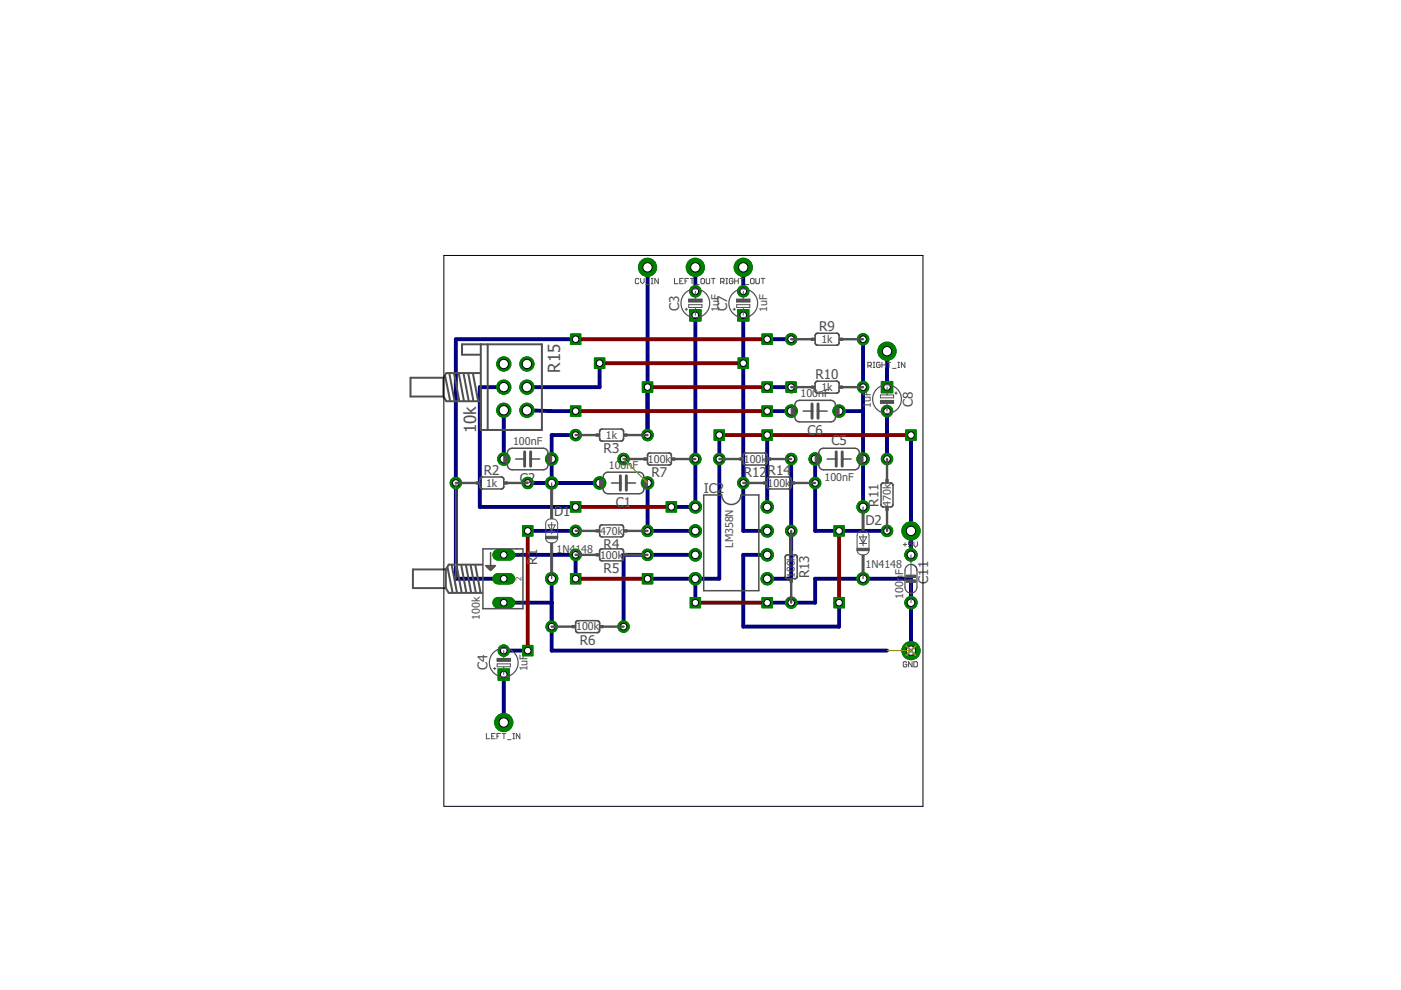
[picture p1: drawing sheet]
<svg xmlns="http://www.w3.org/2000/svg" width="297mm" height="210mm" viewBox="0 0 297 210" stroke-linecap="round" stroke-linejoin="round" font-family="sans-serif">
<defs><g id="words">
<g font-size="3.6" fill="#505050">
<text x="118.7" y="79.1" transform="rotate(-90 118.7 79.1)">R15</text>
<text x="101" y="91.8" transform="rotate(-90 101 91.8)">10k</text>
</g>
<g font-size="2.9" fill="#505050">
<text x="144" y="66" transform="rotate(-90 144 66)">C3</text>
<text x="154.2" y="66" transform="rotate(-90 154.2 66)">C7</text>
<text x="173.7" y="70.2">R9</text>
<text x="172.9" y="80.3">R10</text>
<text x="193.5" y="86.3" transform="rotate(-90 193.5 86.3)">C8</text>
<text x="171.2" y="92.2">C6</text>
<text x="176.3" y="94.3">C5</text>
<text x="102.6" y="100.6">R2</text>
<text x="128" y="96.1">R3</text>
<text x="138.1" y="101.1">R7</text>
<text x="157.7" y="101.1">R12</text>
<text x="162.8" y="100.6">R14</text>
<text x="110.2" y="102.4">C2</text>
<text x="130.5" y="107.5">C1</text>
<text x="149.2" y="104.4">IC2</text>
<text x="186.3" y="107.4" transform="rotate(-90 186.3 107.4)">R11</text>
<text x="117.5" y="109.5">D1</text>
<text x="183.5" y="111.3">D2</text>
<text x="113.9" y="119.7" transform="rotate(-90 113.9 119.7)">R1</text>
<text x="128" y="116.4">R4</text>
<text x="128" y="121.4">R5</text>
<text x="171.6" y="122.6" transform="rotate(-90 171.6 122.6)">R13</text>
<text x="196.8" y="123.8" transform="rotate(-90 196.8 123.8)">C11</text>
<text x="122.9" y="136.7">R6</text>
<text x="103.4" y="142.1" transform="rotate(-90 103.4 142.1)">C4</text>
</g>
<g font-size="2.3" fill="#505050">
<text x="152.5" y="66.2" transform="rotate(-90 152.5 66.2)">1uF</text>
<text x="162.6" y="66.2" transform="rotate(-90 162.6 66.2)">1uF</text>
<text x="174.2" y="72.8">1k</text>
<text x="174.2" y="82.9">1k</text>
<text x="169.7" y="84.1">100nF</text>
<text x="184.6" y="86.5" transform="rotate(-90 184.6 86.5)">1uF</text>
<text x="108.8" y="94.3">100nF</text>
<text x="128.5" y="93">1k</text>
<text x="129.1" y="99.4">100nF</text>
<text x="137.4" y="98.1">100k</text>
<text x="157.7" y="98.1">100k</text>
<text x="174.8" y="102">100nF</text>
<text x="103.1" y="103.2">1k</text>
<text x="162.8" y="103.2">100k</text>
<text x="188.9" y="107.4" transform="rotate(-90 188.9 107.4)">470k</text>
<text x="127.2" y="113.4">470k</text>
<text x="118" y="117.2">1N4148</text>
<text x="127.2" y="118.4">100k</text>
<text x="155.4" y="116.2" transform="rotate(-90 155.4 116.2)">LM358N</text>
<text x="168.6" y="122.6" transform="rotate(-90 168.6 122.6)">100k</text>
<text x="183.5" y="120.5">1N4148</text>
<text x="191.5" y="122" transform="rotate(-90 191.5 122)">F</text>
<text x="101.7" y="131.4" transform="rotate(-90 101.7 131.4)">100k</text>
<text x="191.5" y="127" transform="rotate(-90 191.5 127)">100n</text>
<text x="122.1" y="133.7">100k</text>
<text x="111.9" y="142.4" transform="rotate(-90 111.9 142.4)">1uF</text>
</g>
<g font-size="1.7" fill="#505050">
<text x="110.6" y="118.1" transform="rotate(-90 110.6 118.1)">3</text>
<text x="110.6" y="123.2" transform="rotate(-90 110.6 123.2)">2</text>
<text x="110.6" y="128.3" transform="rotate(-90 110.6 128.3)">1</text>
</g>
</g></defs>
<g fill="none" stroke="#000080" stroke-width=".83">
<path d="M137.3 56.7v35.5M147.4 56.7v5.1M157.6 56.7v5.1M122 71.9h-25.4v50.8h10.2M127.1 77v5.1h-15.4M147.4 66.8v40.7h-5.1M157.6 66.8v45.8h5.1M162.7 71.9h5M183 71.9v35.6M188.1 74.5v7.6M106.8 82.1h-5.1v25.4h20.3M106.8 87v10.3"/>
<path d="M111.7 87l10.3 .2M122 92.2h-5v10.2M152.5 92.2v30.5h-15.2M162.7 92.2v15.3M162.7 82.1h5M162.7 87.2h5M167.7 97.3v25.4h-5M172.8 97.3v15.3h15.3M177.9 87.2h5.1M188.1 87.2v10.1M193.1 92.2v25.4M106.8 117.6h15.2v5.1"/>
<path d="M111.9 102.4h15.2M111.9 112.6h10.1M137.3 102.4v10.2h10.1M147.4 117.6h-15.2v15.3M162.7 117.6h-5.1v15.3h20.3v-5.1M106.8 127.8h10.2M106.8 137.9h5.1M117 122.7v15.2h71.1M147.4 122.7v5.1M162.7 127.8h10.1v-5.1h20.3v15.2M106.8 143v10.2"/>
</g>
<circle cx="106.8" cy="153.2" r="1.93" fill="#008000" stroke="#008000" stroke-width=".21"/>
<circle cx="106.8" cy="153.2" r=".99" fill="#fff" stroke="#000" stroke-width=".21"/>
<circle cx="147.4" cy="56.7" r="1.93" fill="#008000" stroke="#008000" stroke-width=".21"/>
<circle cx="147.4" cy="56.7" r=".99" fill="#fff" stroke="#000" stroke-width=".21"/>
<circle cx="137.3" cy="102.4" r="1.31" fill="#008000" stroke="#008000" stroke-width=".21"/>
<circle cx="137.3" cy="102.4" r=".8" fill="#fff" stroke="#000" stroke-width=".21"/>
<circle cx="127.1" cy="102.4" r="1.31" fill="#008000" stroke="#008000" stroke-width=".21"/>
<circle cx="127.1" cy="102.4" r=".8" fill="#fff" stroke="#000" stroke-width=".21"/>
<circle cx="117" cy="97.3" r="1.31" fill="#008000" stroke="#008000" stroke-width=".21"/>
<circle cx="117" cy="97.3" r=".8" fill="#fff" stroke="#000" stroke-width=".21"/>
<circle cx="106.8" cy="97.3" r="1.31" fill="#008000" stroke="#008000" stroke-width=".21"/>
<circle cx="106.8" cy="97.3" r=".8" fill="#fff" stroke="#000" stroke-width=".21"/>
<circle cx="137.3" cy="56.7" r="1.93" fill="#008000" stroke="#008000" stroke-width=".21"/>
<circle cx="137.3" cy="56.7" r=".99" fill="#fff" stroke="#000" stroke-width=".21"/>
<circle cx="117" cy="122.7" r="1.31" fill="#008000" stroke="#008000" stroke-width=".21"/>
<circle cx="117" cy="122.7" r=".8" fill="#fff" stroke="#000" stroke-width=".21"/>
<circle cx="117" cy="102.4" r="1.31" fill="#008000" stroke="#008000" stroke-width=".21"/>
<circle cx="117" cy="102.4" r=".8" fill="#fff" stroke="#000" stroke-width=".21"/>
<circle cx="122" cy="112.6" r="1.21" fill="#008000" stroke="#008000" stroke-width=".21"/>
<circle cx="122" cy="112.6" r=".7" fill="#fff" stroke="#000" stroke-width=".21"/>
<circle cx="137.3" cy="112.6" r="1.21" fill="#008000" stroke="#008000" stroke-width=".21"/>
<circle cx="137.3" cy="112.6" r=".7" fill="#fff" stroke="#000" stroke-width=".21"/>
<circle cx="122" cy="117.6" r="1.21" fill="#008000" stroke="#008000" stroke-width=".21"/>
<circle cx="122" cy="117.6" r=".7" fill="#fff" stroke="#000" stroke-width=".21"/>
<circle cx="137.3" cy="117.6" r="1.21" fill="#008000" stroke="#008000" stroke-width=".21"/>
<circle cx="137.3" cy="117.6" r=".7" fill="#fff" stroke="#000" stroke-width=".21"/>
<circle cx="117" cy="132.9" r="1.21" fill="#008000" stroke="#008000" stroke-width=".21"/>
<circle cx="117" cy="132.9" r=".7" fill="#fff" stroke="#000" stroke-width=".21"/>
<circle cx="132.2" cy="132.9" r="1.21" fill="#008000" stroke="#008000" stroke-width=".21"/>
<circle cx="132.2" cy="132.9" r=".7" fill="#fff" stroke="#000" stroke-width=".21"/>
<circle cx="132.2" cy="97.3" r="1.21" fill="#008000" stroke="#008000" stroke-width=".21"/>
<circle cx="132.2" cy="97.3" r=".7" fill="#fff" stroke="#000" stroke-width=".21"/>
<circle cx="147.4" cy="97.3" r="1.21" fill="#008000" stroke="#008000" stroke-width=".21"/>
<circle cx="147.4" cy="97.3" r=".7" fill="#fff" stroke="#000" stroke-width=".21"/>
<circle cx="111.9" cy="102.4" r="1.21" fill="#008000" stroke="#008000" stroke-width=".21"/>
<circle cx="111.9" cy="102.4" r=".7" fill="#fff" stroke="#000" stroke-width=".21"/>
<circle cx="96.6" cy="102.4" r="1.21" fill="#008000" stroke="#008000" stroke-width=".21"/>
<circle cx="96.6" cy="102.4" r=".7" fill="#fff" stroke="#000" stroke-width=".21"/>
<circle cx="122" cy="92.2" r="1.21" fill="#008000" stroke="#008000" stroke-width=".21"/>
<circle cx="122" cy="92.2" r=".7" fill="#fff" stroke="#000" stroke-width=".21"/>
<circle cx="137.3" cy="92.2" r="1.21" fill="#008000" stroke="#008000" stroke-width=".21"/>
<circle cx="137.3" cy="92.2" r=".7" fill="#fff" stroke="#000" stroke-width=".21"/>
<path d="M105.6 127.8h2.4" fill="none" stroke="#008000" stroke-width="2.4"/>
<circle cx="106.8" cy="127.8" r=".7" fill="#fff" stroke="#000" stroke-width=".21"/>
<path d="M105.6 117.6h2.4" fill="none" stroke="#008000" stroke-width="2.4"/>
<circle cx="106.8" cy="117.6" r=".7" fill="#fff" stroke="#000" stroke-width=".21"/>
<path d="M105.6 122.7h2.4" fill="none" stroke="#008000" stroke-width="2.4"/>
<circle cx="106.8" cy="122.7" r=".7" fill="#fff" stroke="#000" stroke-width=".21"/>
<circle cx="147.4" cy="61.8" r="1.21" fill="#008000" stroke="#008000" stroke-width=".21"/>
<circle cx="147.4" cy="61.8" r=".7" fill="#fff" stroke="#000" stroke-width=".21"/>
<path d="M146.2 65.6h2.4v2.5h-2.4z" fill="#008000" stroke="#008000" stroke-width=".21"/>
<circle cx="147.4" cy="66.8" r=".7" fill="#fff" stroke="#000" stroke-width=".21"/>
<circle cx="106.8" cy="137.9" r="1.21" fill="#008000" stroke="#008000" stroke-width=".21"/>
<circle cx="106.8" cy="137.9" r=".7" fill="#fff" stroke="#000" stroke-width=".21"/>
<path d="M105.6 141.8h2.4v2.4h-2.4z" fill="#008000" stroke="#008000" stroke-width=".21"/>
<circle cx="106.8" cy="143" r=".7" fill="#fff" stroke="#000" stroke-width=".21"/>
<circle cx="188.1" cy="97.3" r="1.21" fill="#008000" stroke="#008000" stroke-width=".21"/>
<circle cx="188.1" cy="97.3" r=".7" fill="#fff" stroke="#000" stroke-width=".21"/>
<circle cx="188.1" cy="112.6" r="1.21" fill="#008000" stroke="#008000" stroke-width=".21"/>
<circle cx="188.1" cy="112.6" r=".7" fill="#fff" stroke="#000" stroke-width=".21"/>
<circle cx="152.5" cy="97.3" r="1.21" fill="#008000" stroke="#008000" stroke-width=".21"/>
<circle cx="152.5" cy="97.3" r=".7" fill="#fff" stroke="#000" stroke-width=".21"/>
<circle cx="167.7" cy="97.3" r="1.21" fill="#008000" stroke="#008000" stroke-width=".21"/>
<circle cx="167.7" cy="97.3" r=".7" fill="#fff" stroke="#000" stroke-width=".21"/>
<circle cx="167.7" cy="127.8" r="1.21" fill="#008000" stroke="#008000" stroke-width=".21"/>
<circle cx="167.7" cy="127.8" r=".7" fill="#fff" stroke="#000" stroke-width=".21"/>
<circle cx="167.7" cy="112.6" r="1.21" fill="#008000" stroke="#008000" stroke-width=".21"/>
<circle cx="167.7" cy="112.6" r=".7" fill="#fff" stroke="#000" stroke-width=".21"/>
<circle cx="172.8" cy="102.4" r="1.21" fill="#008000" stroke="#008000" stroke-width=".21"/>
<circle cx="172.8" cy="102.4" r=".7" fill="#fff" stroke="#000" stroke-width=".21"/>
<circle cx="157.6" cy="102.4" r="1.21" fill="#008000" stroke="#008000" stroke-width=".21"/>
<circle cx="157.6" cy="102.4" r=".7" fill="#fff" stroke="#000" stroke-width=".21"/>
<circle cx="172.8" cy="97.3" r="1.31" fill="#008000" stroke="#008000" stroke-width=".21"/>
<circle cx="172.8" cy="97.3" r=".8" fill="#fff" stroke="#000" stroke-width=".21"/>
<circle cx="183" cy="97.3" r="1.31" fill="#008000" stroke="#008000" stroke-width=".21"/>
<circle cx="183" cy="97.3" r=".8" fill="#fff" stroke="#000" stroke-width=".21"/>
<circle cx="177.9" cy="87.2" r="1.31" fill="#008000" stroke="#008000" stroke-width=".21"/>
<circle cx="177.9" cy="87.2" r=".8" fill="#fff" stroke="#000" stroke-width=".21"/>
<circle cx="167.7" cy="87.2" r="1.31" fill="#008000" stroke="#008000" stroke-width=".21"/>
<circle cx="167.7" cy="87.2" r=".8" fill="#fff" stroke="#000" stroke-width=".21"/>
<circle cx="183" cy="122.7" r="1.31" fill="#008000" stroke="#008000" stroke-width=".21"/>
<circle cx="183" cy="122.7" r=".8" fill="#fff" stroke="#000" stroke-width=".21"/>
<circle cx="183" cy="107.5" r="1.31" fill="#008000" stroke="#008000" stroke-width=".21"/>
<circle cx="183" cy="107.5" r=".8" fill="#fff" stroke="#000" stroke-width=".21"/>
<circle cx="183" cy="71.9" r="1.21" fill="#008000" stroke="#008000" stroke-width=".21"/>
<circle cx="183" cy="71.9" r=".7" fill="#fff" stroke="#000" stroke-width=".21"/>
<circle cx="167.7" cy="71.9" r="1.21" fill="#008000" stroke="#008000" stroke-width=".21"/>
<circle cx="167.7" cy="71.9" r=".7" fill="#fff" stroke="#000" stroke-width=".21"/>
<circle cx="183" cy="82.1" r="1.21" fill="#008000" stroke="#008000" stroke-width=".21"/>
<circle cx="183" cy="82.1" r=".7" fill="#fff" stroke="#000" stroke-width=".21"/>
<circle cx="167.7" cy="82.1" r="1.21" fill="#008000" stroke="#008000" stroke-width=".21"/>
<circle cx="167.7" cy="82.1" r=".7" fill="#fff" stroke="#000" stroke-width=".21"/>
<circle cx="188.1" cy="74.5" r="1.93" fill="#008000" stroke="#008000" stroke-width=".21"/>
<circle cx="188.1" cy="74.5" r=".99" fill="#fff" stroke="#000" stroke-width=".21"/>
<circle cx="157.6" cy="56.7" r="1.93" fill="#008000" stroke="#008000" stroke-width=".21"/>
<circle cx="157.6" cy="56.7" r=".99" fill="#fff" stroke="#000" stroke-width=".21"/>
<circle cx="157.6" cy="61.8" r="1.21" fill="#008000" stroke="#008000" stroke-width=".21"/>
<circle cx="157.6" cy="61.8" r=".7" fill="#fff" stroke="#000" stroke-width=".21"/>
<path d="M156.4 65.6h2.4v2.5h-2.4z" fill="#008000" stroke="#008000" stroke-width=".21"/>
<circle cx="157.6" cy="66.8" r=".7" fill="#fff" stroke="#000" stroke-width=".21"/>
<circle cx="188.1" cy="87.2" r="1.21" fill="#008000" stroke="#008000" stroke-width=".21"/>
<circle cx="188.1" cy="87.2" r=".7" fill="#fff" stroke="#000" stroke-width=".21"/>
<path d="M186.9 80.9h2.4v2.4h-2.4z" fill="#008000" stroke="#008000" stroke-width=".21"/>
<circle cx="188.1" cy="82.1" r=".7" fill="#fff" stroke="#000" stroke-width=".21"/>
<circle cx="106.8" cy="77.2" r="1.5" fill="#008000" stroke="#008000" stroke-width=".21"/>
<circle cx="106.8" cy="77.2" r=".99" fill="#fff" stroke="#000" stroke-width=".21"/>
<circle cx="106.8" cy="82.1" r="1.5" fill="#008000" stroke="#008000" stroke-width=".21"/>
<circle cx="106.8" cy="82.1" r=".99" fill="#fff" stroke="#000" stroke-width=".21"/>
<circle cx="106.8" cy="87" r="1.5" fill="#008000" stroke="#008000" stroke-width=".21"/>
<circle cx="106.8" cy="87" r=".99" fill="#fff" stroke="#000" stroke-width=".21"/>
<circle cx="111.7" cy="77.2" r="1.5" fill="#008000" stroke="#008000" stroke-width=".21"/>
<circle cx="111.7" cy="77.2" r=".99" fill="#fff" stroke="#000" stroke-width=".21"/>
<circle cx="111.7" cy="82.1" r="1.5" fill="#008000" stroke="#008000" stroke-width=".21"/>
<circle cx="111.7" cy="82.1" r=".99" fill="#fff" stroke="#000" stroke-width=".21"/>
<circle cx="111.7" cy="87" r="1.5" fill="#008000" stroke="#008000" stroke-width=".21"/>
<circle cx="111.7" cy="87" r=".99" fill="#fff" stroke="#000" stroke-width=".21"/>
<circle cx="193.1" cy="137.9" r="1.93" fill="#008000" stroke="#008000" stroke-width=".21"/>
<circle cx="193.1" cy="137.9" r=".99" fill="#fff" stroke="#000" stroke-width=".21"/>
<circle cx="193.1" cy="112.6" r="1.93" fill="#008000" stroke="#008000" stroke-width=".21"/>
<circle cx="193.1" cy="112.6" r=".99" fill="#fff" stroke="#000" stroke-width=".21"/>
<circle cx="193.1" cy="127.8" r="1.31" fill="#008000" stroke="#008000" stroke-width=".21"/>
<circle cx="193.1" cy="127.8" r=".8" fill="#fff" stroke="#000" stroke-width=".21"/>
<circle cx="193.1" cy="117.6" r="1.31" fill="#008000" stroke="#008000" stroke-width=".21"/>
<circle cx="193.1" cy="117.6" r=".8" fill="#fff" stroke="#000" stroke-width=".21"/>
<circle cx="147.4" cy="107.5" r="1.31" fill="#008000" stroke="#008000" stroke-width=".21"/>
<circle cx="147.4" cy="107.5" r=".8" fill="#fff" stroke="#000" stroke-width=".21"/>
<circle cx="147.4" cy="112.6" r="1.31" fill="#008000" stroke="#008000" stroke-width=".21"/>
<circle cx="147.4" cy="112.6" r=".8" fill="#fff" stroke="#000" stroke-width=".21"/>
<circle cx="162.7" cy="112.6" r="1.31" fill="#008000" stroke="#008000" stroke-width=".21"/>
<circle cx="162.7" cy="112.6" r=".8" fill="#fff" stroke="#000" stroke-width=".21"/>
<circle cx="162.7" cy="107.5" r="1.31" fill="#008000" stroke="#008000" stroke-width=".21"/>
<circle cx="162.7" cy="107.5" r=".8" fill="#fff" stroke="#000" stroke-width=".21"/>
<circle cx="147.4" cy="117.6" r="1.31" fill="#008000" stroke="#008000" stroke-width=".21"/>
<circle cx="147.4" cy="117.6" r=".8" fill="#fff" stroke="#000" stroke-width=".21"/>
<circle cx="147.4" cy="122.7" r="1.31" fill="#008000" stroke="#008000" stroke-width=".21"/>
<circle cx="147.4" cy="122.7" r=".8" fill="#fff" stroke="#000" stroke-width=".21"/>
<circle cx="162.7" cy="117.6" r="1.31" fill="#008000" stroke="#008000" stroke-width=".21"/>
<circle cx="162.7" cy="117.6" r=".8" fill="#fff" stroke="#000" stroke-width=".21"/>
<circle cx="162.7" cy="122.7" r="1.31" fill="#008000" stroke="#008000" stroke-width=".21"/>
<circle cx="162.7" cy="122.7" r=".8" fill="#fff" stroke="#000" stroke-width=".21"/>
<path d="M161.6 126.7h2.2v2.2h-2.2z" fill="#008000" stroke="#008000" stroke-width=".21"/>
<circle cx="162.7" cy="127.8" r=".7" fill="#fff" stroke="#000" stroke-width=".21"/>
<path d="M146.3 126.7h2.2v2.2h-2.2z" fill="#008000" stroke="#008000" stroke-width=".21"/>
<circle cx="147.4" cy="127.8" r=".7" fill="#fff" stroke="#000" stroke-width=".21"/>
<path d="M136.2 121.6h2.2v2.2h-2.2z" fill="#008000" stroke="#008000" stroke-width=".21"/>
<circle cx="137.3" cy="122.7" r=".7" fill="#fff" stroke="#000" stroke-width=".21"/>
<path d="M120.9 121.6h2.2v2.2h-2.2z" fill="#008000" stroke="#008000" stroke-width=".21"/>
<circle cx="122" cy="122.7" r=".7" fill="#fff" stroke="#000" stroke-width=".21"/>
<path d="M192 91.1h2.2v2.2h-2.2z" fill="#008000" stroke="#008000" stroke-width=".21"/>
<circle cx="193.1" cy="92.2" r=".7" fill="#fff" stroke="#000" stroke-width=".21"/>
<path d="M151.4 91.1h2.2v2.2h-2.2z" fill="#008000" stroke="#008000" stroke-width=".21"/>
<circle cx="152.5" cy="92.2" r=".7" fill="#fff" stroke="#000" stroke-width=".21"/>
<path d="M161.6 91.1h2.2v2.2h-2.2z" fill="#008000" stroke="#008000" stroke-width=".21"/>
<circle cx="162.7" cy="92.2" r=".7" fill="#fff" stroke="#000" stroke-width=".21"/>
<path d="M120.9 106.4h2.2v2.2h-2.2z" fill="#008000" stroke="#008000" stroke-width=".21"/>
<circle cx="122" cy="107.5" r=".7" fill="#fff" stroke="#000" stroke-width=".21"/>
<path d="M141.2 106.4h2.2v2.2h-2.2z" fill="#008000" stroke="#008000" stroke-width=".21"/>
<circle cx="142.3" cy="107.5" r=".7" fill="#fff" stroke="#000" stroke-width=".21"/>
<path d="M161.6 70.8h2.2v2.2h-2.2z" fill="#008000" stroke="#008000" stroke-width=".21"/>
<circle cx="162.7" cy="71.9" r=".7" fill="#fff" stroke="#000" stroke-width=".21"/>
<path d="M120.9 70.8h2.2v2.2h-2.2z" fill="#008000" stroke="#008000" stroke-width=".21"/>
<circle cx="122" cy="71.9" r=".7" fill="#fff" stroke="#000" stroke-width=".21"/>
<path d="M136.2 81h2.2v2.2h-2.2z" fill="#008000" stroke="#008000" stroke-width=".21"/>
<circle cx="137.3" cy="82.1" r=".7" fill="#fff" stroke="#000" stroke-width=".21"/>
<path d="M166.6 81h2.2v2.2h-2.2z" fill="#008000" stroke="#008000" stroke-width=".21"/>
<circle cx="167.7" cy="82.1" r=".7" fill="#fff" stroke="#000" stroke-width=".21"/>
<path d="M161.6 81h2.2v2.2h-2.2z" fill="#008000" stroke="#008000" stroke-width=".21"/>
<circle cx="162.7" cy="82.1" r=".7" fill="#fff" stroke="#000" stroke-width=".21"/>
<path d="M110.8 136.8h2.2v2.2h-2.2z" fill="#008000" stroke="#008000" stroke-width=".21"/>
<circle cx="111.9" cy="137.9" r=".7" fill="#fff" stroke="#000" stroke-width=".21"/>
<path d="M110.8 111.5h2.2v2.2h-2.2z" fill="#008000" stroke="#008000" stroke-width=".21"/>
<circle cx="111.9" cy="112.6" r=".7" fill="#fff" stroke="#000" stroke-width=".21"/>
<path d="M156.5 75.9h2.2v2.2h-2.2z" fill="#008000" stroke="#008000" stroke-width=".21"/>
<circle cx="157.6" cy="77" r=".7" fill="#fff" stroke="#000" stroke-width=".21"/>
<path d="M126 75.9h2.2v2.2h-2.2z" fill="#008000" stroke="#008000" stroke-width=".21"/>
<circle cx="127.1" cy="77" r=".7" fill="#fff" stroke="#000" stroke-width=".21"/>
<path d="M176.8 111.5h2.2v2.2h-2.2z" fill="#008000" stroke="#008000" stroke-width=".21"/>
<circle cx="177.9" cy="112.6" r=".7" fill="#fff" stroke="#000" stroke-width=".21"/>
<path d="M176.8 126.7h2.2v2.2h-2.2z" fill="#008000" stroke="#008000" stroke-width=".21"/>
<circle cx="177.9" cy="127.8" r=".7" fill="#fff" stroke="#000" stroke-width=".21"/>
<path d="M161.6 86.1h2.2v2.2h-2.2z" fill="#008000" stroke="#008000" stroke-width=".21"/>
<circle cx="162.7" cy="87.2" r=".7" fill="#fff" stroke="#000" stroke-width=".21"/>
<path d="M120.9 86.1h2.2v2.2h-2.2z" fill="#008000" stroke="#008000" stroke-width=".21"/>
<circle cx="122" cy="87.2" r=".7" fill="#fff" stroke="#000" stroke-width=".21"/>
<path d="M122 71.9h40.7M127.1 77h30.5M122 87.2h40.7M137.3 82.1h25.4M152.5 92.2h40.6M111.9 112.6v25.3M122 107.5h20.3M177.9 112.6v15.2M122 122.7h15.3M147.4 127.8h15.3" fill="none" stroke="#800000" stroke-width=".83"/>
<circle cx="106.8" cy="153.2" r="1.93" fill="#008000" stroke="#008000" stroke-width=".21"/>
<circle cx="106.8" cy="153.2" r=".99" fill="#fff" stroke="#000" stroke-width=".21"/>
<circle cx="147.4" cy="56.7" r="1.93" fill="#008000" stroke="#008000" stroke-width=".21"/>
<circle cx="147.4" cy="56.7" r=".99" fill="#fff" stroke="#000" stroke-width=".21"/>
<circle cx="137.3" cy="102.4" r="1.31" fill="#008000" stroke="#008000" stroke-width=".21"/>
<circle cx="137.3" cy="102.4" r=".8" fill="#fff" stroke="#000" stroke-width=".21"/>
<circle cx="127.1" cy="102.4" r="1.31" fill="#008000" stroke="#008000" stroke-width=".21"/>
<circle cx="127.1" cy="102.4" r=".8" fill="#fff" stroke="#000" stroke-width=".21"/>
<circle cx="117" cy="97.3" r="1.31" fill="#008000" stroke="#008000" stroke-width=".21"/>
<circle cx="117" cy="97.3" r=".8" fill="#fff" stroke="#000" stroke-width=".21"/>
<circle cx="106.8" cy="97.3" r="1.31" fill="#008000" stroke="#008000" stroke-width=".21"/>
<circle cx="106.8" cy="97.3" r=".8" fill="#fff" stroke="#000" stroke-width=".21"/>
<circle cx="137.3" cy="56.7" r="1.93" fill="#008000" stroke="#008000" stroke-width=".21"/>
<circle cx="137.3" cy="56.7" r=".99" fill="#fff" stroke="#000" stroke-width=".21"/>
<circle cx="117" cy="122.7" r="1.31" fill="#008000" stroke="#008000" stroke-width=".21"/>
<circle cx="117" cy="122.7" r=".8" fill="#fff" stroke="#000" stroke-width=".21"/>
<circle cx="117" cy="102.4" r="1.31" fill="#008000" stroke="#008000" stroke-width=".21"/>
<circle cx="117" cy="102.4" r=".8" fill="#fff" stroke="#000" stroke-width=".21"/>
<circle cx="122" cy="112.6" r="1.21" fill="#008000" stroke="#008000" stroke-width=".21"/>
<circle cx="122" cy="112.6" r=".7" fill="#fff" stroke="#000" stroke-width=".21"/>
<circle cx="137.3" cy="112.6" r="1.21" fill="#008000" stroke="#008000" stroke-width=".21"/>
<circle cx="137.3" cy="112.6" r=".7" fill="#fff" stroke="#000" stroke-width=".21"/>
<circle cx="122" cy="117.6" r="1.21" fill="#008000" stroke="#008000" stroke-width=".21"/>
<circle cx="122" cy="117.6" r=".7" fill="#fff" stroke="#000" stroke-width=".21"/>
<circle cx="137.3" cy="117.6" r="1.21" fill="#008000" stroke="#008000" stroke-width=".21"/>
<circle cx="137.3" cy="117.6" r=".7" fill="#fff" stroke="#000" stroke-width=".21"/>
<circle cx="117" cy="132.9" r="1.21" fill="#008000" stroke="#008000" stroke-width=".21"/>
<circle cx="117" cy="132.9" r=".7" fill="#fff" stroke="#000" stroke-width=".21"/>
<circle cx="132.2" cy="132.9" r="1.21" fill="#008000" stroke="#008000" stroke-width=".21"/>
<circle cx="132.2" cy="132.9" r=".7" fill="#fff" stroke="#000" stroke-width=".21"/>
<circle cx="132.2" cy="97.3" r="1.21" fill="#008000" stroke="#008000" stroke-width=".21"/>
<circle cx="132.2" cy="97.3" r=".7" fill="#fff" stroke="#000" stroke-width=".21"/>
<circle cx="147.4" cy="97.3" r="1.21" fill="#008000" stroke="#008000" stroke-width=".21"/>
<circle cx="147.4" cy="97.3" r=".7" fill="#fff" stroke="#000" stroke-width=".21"/>
<circle cx="111.9" cy="102.4" r="1.21" fill="#008000" stroke="#008000" stroke-width=".21"/>
<circle cx="111.9" cy="102.4" r=".7" fill="#fff" stroke="#000" stroke-width=".21"/>
<circle cx="96.6" cy="102.4" r="1.21" fill="#008000" stroke="#008000" stroke-width=".21"/>
<circle cx="96.6" cy="102.4" r=".7" fill="#fff" stroke="#000" stroke-width=".21"/>
<circle cx="122" cy="92.2" r="1.21" fill="#008000" stroke="#008000" stroke-width=".21"/>
<circle cx="122" cy="92.2" r=".7" fill="#fff" stroke="#000" stroke-width=".21"/>
<circle cx="137.3" cy="92.2" r="1.21" fill="#008000" stroke="#008000" stroke-width=".21"/>
<circle cx="137.3" cy="92.2" r=".7" fill="#fff" stroke="#000" stroke-width=".21"/>
<path d="M105.6 127.8h2.4" fill="none" stroke="#008000" stroke-width="2.4"/>
<circle cx="106.8" cy="127.8" r=".7" fill="#fff" stroke="#000" stroke-width=".21"/>
<path d="M105.6 117.6h2.4" fill="none" stroke="#008000" stroke-width="2.4"/>
<circle cx="106.8" cy="117.6" r=".7" fill="#fff" stroke="#000" stroke-width=".21"/>
<path d="M105.6 122.7h2.4" fill="none" stroke="#008000" stroke-width="2.4"/>
<circle cx="106.8" cy="122.7" r=".7" fill="#fff" stroke="#000" stroke-width=".21"/>
<circle cx="147.4" cy="61.8" r="1.21" fill="#008000" stroke="#008000" stroke-width=".21"/>
<circle cx="147.4" cy="61.8" r=".7" fill="#fff" stroke="#000" stroke-width=".21"/>
<path d="M146.2 65.6h2.4v2.5h-2.4z" fill="#008000" stroke="#008000" stroke-width=".21"/>
<circle cx="147.4" cy="66.8" r=".7" fill="#fff" stroke="#000" stroke-width=".21"/>
<circle cx="106.8" cy="137.9" r="1.21" fill="#008000" stroke="#008000" stroke-width=".21"/>
<circle cx="106.8" cy="137.9" r=".7" fill="#fff" stroke="#000" stroke-width=".21"/>
<path d="M105.6 141.8h2.4v2.4h-2.4z" fill="#008000" stroke="#008000" stroke-width=".21"/>
<circle cx="106.8" cy="143" r=".7" fill="#fff" stroke="#000" stroke-width=".21"/>
<circle cx="188.1" cy="97.3" r="1.21" fill="#008000" stroke="#008000" stroke-width=".21"/>
<circle cx="188.1" cy="97.3" r=".7" fill="#fff" stroke="#000" stroke-width=".21"/>
<circle cx="188.1" cy="112.6" r="1.21" fill="#008000" stroke="#008000" stroke-width=".21"/>
<circle cx="188.1" cy="112.6" r=".7" fill="#fff" stroke="#000" stroke-width=".21"/>
<circle cx="152.5" cy="97.3" r="1.21" fill="#008000" stroke="#008000" stroke-width=".21"/>
<circle cx="152.5" cy="97.3" r=".7" fill="#fff" stroke="#000" stroke-width=".21"/>
<circle cx="167.7" cy="97.3" r="1.21" fill="#008000" stroke="#008000" stroke-width=".21"/>
<circle cx="167.7" cy="97.3" r=".7" fill="#fff" stroke="#000" stroke-width=".21"/>
<circle cx="167.7" cy="127.8" r="1.21" fill="#008000" stroke="#008000" stroke-width=".21"/>
<circle cx="167.7" cy="127.8" r=".7" fill="#fff" stroke="#000" stroke-width=".21"/>
<circle cx="167.7" cy="112.6" r="1.21" fill="#008000" stroke="#008000" stroke-width=".21"/>
<circle cx="167.7" cy="112.6" r=".7" fill="#fff" stroke="#000" stroke-width=".21"/>
<circle cx="172.8" cy="102.4" r="1.21" fill="#008000" stroke="#008000" stroke-width=".21"/>
<circle cx="172.8" cy="102.4" r=".7" fill="#fff" stroke="#000" stroke-width=".21"/>
<circle cx="157.6" cy="102.4" r="1.21" fill="#008000" stroke="#008000" stroke-width=".21"/>
<circle cx="157.6" cy="102.4" r=".7" fill="#fff" stroke="#000" stroke-width=".21"/>
<circle cx="172.8" cy="97.3" r="1.31" fill="#008000" stroke="#008000" stroke-width=".21"/>
<circle cx="172.8" cy="97.3" r=".8" fill="#fff" stroke="#000" stroke-width=".21"/>
<circle cx="183" cy="97.3" r="1.31" fill="#008000" stroke="#008000" stroke-width=".21"/>
<circle cx="183" cy="97.3" r=".8" fill="#fff" stroke="#000" stroke-width=".21"/>
<circle cx="177.9" cy="87.2" r="1.31" fill="#008000" stroke="#008000" stroke-width=".21"/>
<circle cx="177.9" cy="87.2" r=".8" fill="#fff" stroke="#000" stroke-width=".21"/>
<circle cx="167.7" cy="87.2" r="1.31" fill="#008000" stroke="#008000" stroke-width=".21"/>
<circle cx="167.7" cy="87.2" r=".8" fill="#fff" stroke="#000" stroke-width=".21"/>
<circle cx="183" cy="122.7" r="1.31" fill="#008000" stroke="#008000" stroke-width=".21"/>
<circle cx="183" cy="122.7" r=".8" fill="#fff" stroke="#000" stroke-width=".21"/>
<circle cx="183" cy="107.5" r="1.31" fill="#008000" stroke="#008000" stroke-width=".21"/>
<circle cx="183" cy="107.5" r=".8" fill="#fff" stroke="#000" stroke-width=".21"/>
<circle cx="183" cy="71.9" r="1.21" fill="#008000" stroke="#008000" stroke-width=".21"/>
<circle cx="183" cy="71.9" r=".7" fill="#fff" stroke="#000" stroke-width=".21"/>
<circle cx="167.7" cy="71.9" r="1.21" fill="#008000" stroke="#008000" stroke-width=".21"/>
<circle cx="167.7" cy="71.9" r=".7" fill="#fff" stroke="#000" stroke-width=".21"/>
<circle cx="183" cy="82.1" r="1.21" fill="#008000" stroke="#008000" stroke-width=".21"/>
<circle cx="183" cy="82.1" r=".7" fill="#fff" stroke="#000" stroke-width=".21"/>
<circle cx="167.7" cy="82.1" r="1.21" fill="#008000" stroke="#008000" stroke-width=".21"/>
<circle cx="167.7" cy="82.1" r=".7" fill="#fff" stroke="#000" stroke-width=".21"/>
<circle cx="188.1" cy="74.5" r="1.93" fill="#008000" stroke="#008000" stroke-width=".21"/>
<circle cx="188.1" cy="74.5" r=".99" fill="#fff" stroke="#000" stroke-width=".21"/>
<circle cx="157.6" cy="56.7" r="1.93" fill="#008000" stroke="#008000" stroke-width=".21"/>
<circle cx="157.6" cy="56.7" r=".99" fill="#fff" stroke="#000" stroke-width=".21"/>
<circle cx="157.6" cy="61.8" r="1.21" fill="#008000" stroke="#008000" stroke-width=".21"/>
<circle cx="157.6" cy="61.8" r=".7" fill="#fff" stroke="#000" stroke-width=".21"/>
<path d="M156.4 65.6h2.4v2.5h-2.4z" fill="#008000" stroke="#008000" stroke-width=".21"/>
<circle cx="157.6" cy="66.8" r=".7" fill="#fff" stroke="#000" stroke-width=".21"/>
<circle cx="188.1" cy="87.2" r="1.21" fill="#008000" stroke="#008000" stroke-width=".21"/>
<circle cx="188.1" cy="87.2" r=".7" fill="#fff" stroke="#000" stroke-width=".21"/>
<path d="M186.9 80.9h2.4v2.4h-2.4z" fill="#008000" stroke="#008000" stroke-width=".21"/>
<circle cx="188.1" cy="82.1" r=".7" fill="#fff" stroke="#000" stroke-width=".21"/>
<circle cx="106.8" cy="77.2" r="1.5" fill="#008000" stroke="#008000" stroke-width=".21"/>
<circle cx="106.8" cy="77.2" r=".99" fill="#fff" stroke="#000" stroke-width=".21"/>
<circle cx="106.8" cy="82.1" r="1.5" fill="#008000" stroke="#008000" stroke-width=".21"/>
<circle cx="106.8" cy="82.1" r=".99" fill="#fff" stroke="#000" stroke-width=".21"/>
<circle cx="106.8" cy="87" r="1.5" fill="#008000" stroke="#008000" stroke-width=".21"/>
<circle cx="106.8" cy="87" r=".99" fill="#fff" stroke="#000" stroke-width=".21"/>
<circle cx="111.7" cy="77.2" r="1.5" fill="#008000" stroke="#008000" stroke-width=".21"/>
<circle cx="111.7" cy="77.2" r=".99" fill="#fff" stroke="#000" stroke-width=".21"/>
<circle cx="111.7" cy="82.1" r="1.5" fill="#008000" stroke="#008000" stroke-width=".21"/>
<circle cx="111.7" cy="82.1" r=".99" fill="#fff" stroke="#000" stroke-width=".21"/>
<circle cx="111.7" cy="87" r="1.5" fill="#008000" stroke="#008000" stroke-width=".21"/>
<circle cx="111.7" cy="87" r=".99" fill="#fff" stroke="#000" stroke-width=".21"/>
<circle cx="193.1" cy="137.9" r="1.93" fill="#008000" stroke="#008000" stroke-width=".21"/>
<circle cx="193.1" cy="137.9" r=".99" fill="#fff" stroke="#000" stroke-width=".21"/>
<circle cx="193.1" cy="112.6" r="1.93" fill="#008000" stroke="#008000" stroke-width=".21"/>
<circle cx="193.1" cy="112.6" r=".99" fill="#fff" stroke="#000" stroke-width=".21"/>
<circle cx="193.1" cy="127.8" r="1.31" fill="#008000" stroke="#008000" stroke-width=".21"/>
<circle cx="193.1" cy="127.8" r=".8" fill="#fff" stroke="#000" stroke-width=".21"/>
<circle cx="193.1" cy="117.6" r="1.31" fill="#008000" stroke="#008000" stroke-width=".21"/>
<circle cx="193.1" cy="117.6" r=".8" fill="#fff" stroke="#000" stroke-width=".21"/>
<circle cx="147.4" cy="107.5" r="1.31" fill="#008000" stroke="#008000" stroke-width=".21"/>
<circle cx="147.4" cy="107.5" r=".8" fill="#fff" stroke="#000" stroke-width=".21"/>
<circle cx="147.4" cy="112.6" r="1.31" fill="#008000" stroke="#008000" stroke-width=".21"/>
<circle cx="147.4" cy="112.6" r=".8" fill="#fff" stroke="#000" stroke-width=".21"/>
<circle cx="162.7" cy="112.6" r="1.31" fill="#008000" stroke="#008000" stroke-width=".21"/>
<circle cx="162.7" cy="112.6" r=".8" fill="#fff" stroke="#000" stroke-width=".21"/>
<circle cx="162.7" cy="107.5" r="1.31" fill="#008000" stroke="#008000" stroke-width=".21"/>
<circle cx="162.7" cy="107.5" r=".8" fill="#fff" stroke="#000" stroke-width=".21"/>
<circle cx="147.4" cy="117.6" r="1.31" fill="#008000" stroke="#008000" stroke-width=".21"/>
<circle cx="147.4" cy="117.6" r=".8" fill="#fff" stroke="#000" stroke-width=".21"/>
<circle cx="147.4" cy="122.7" r="1.31" fill="#008000" stroke="#008000" stroke-width=".21"/>
<circle cx="147.4" cy="122.7" r=".8" fill="#fff" stroke="#000" stroke-width=".21"/>
<circle cx="162.7" cy="117.6" r="1.31" fill="#008000" stroke="#008000" stroke-width=".21"/>
<circle cx="162.7" cy="117.6" r=".8" fill="#fff" stroke="#000" stroke-width=".21"/>
<circle cx="162.7" cy="122.7" r="1.31" fill="#008000" stroke="#008000" stroke-width=".21"/>
<circle cx="162.7" cy="122.7" r=".8" fill="#fff" stroke="#000" stroke-width=".21"/>
<path d="M161.6 126.7h2.2v2.2h-2.2z" fill="#008000" stroke="#008000" stroke-width=".21"/>
<circle cx="162.7" cy="127.8" r=".7" fill="#fff" stroke="#000" stroke-width=".21"/>
<path d="M146.3 126.7h2.2v2.2h-2.2z" fill="#008000" stroke="#008000" stroke-width=".21"/>
<circle cx="147.4" cy="127.8" r=".7" fill="#fff" stroke="#000" stroke-width=".21"/>
<path d="M136.2 121.6h2.2v2.2h-2.2z" fill="#008000" stroke="#008000" stroke-width=".21"/>
<circle cx="137.3" cy="122.7" r=".7" fill="#fff" stroke="#000" stroke-width=".21"/>
<path d="M120.9 121.6h2.2v2.2h-2.2z" fill="#008000" stroke="#008000" stroke-width=".21"/>
<circle cx="122" cy="122.7" r=".7" fill="#fff" stroke="#000" stroke-width=".21"/>
<path d="M192 91.1h2.2v2.2h-2.2z" fill="#008000" stroke="#008000" stroke-width=".21"/>
<circle cx="193.1" cy="92.2" r=".7" fill="#fff" stroke="#000" stroke-width=".21"/>
<path d="M151.4 91.1h2.2v2.2h-2.2z" fill="#008000" stroke="#008000" stroke-width=".21"/>
<circle cx="152.5" cy="92.2" r=".7" fill="#fff" stroke="#000" stroke-width=".21"/>
<path d="M161.6 91.1h2.2v2.2h-2.2z" fill="#008000" stroke="#008000" stroke-width=".21"/>
<circle cx="162.7" cy="92.2" r=".7" fill="#fff" stroke="#000" stroke-width=".21"/>
<path d="M120.9 106.4h2.2v2.2h-2.2z" fill="#008000" stroke="#008000" stroke-width=".21"/>
<circle cx="122" cy="107.5" r=".7" fill="#fff" stroke="#000" stroke-width=".21"/>
<path d="M141.2 106.4h2.2v2.2h-2.2z" fill="#008000" stroke="#008000" stroke-width=".21"/>
<circle cx="142.3" cy="107.5" r=".7" fill="#fff" stroke="#000" stroke-width=".21"/>
<path d="M161.6 70.8h2.2v2.2h-2.2z" fill="#008000" stroke="#008000" stroke-width=".21"/>
<circle cx="162.7" cy="71.9" r=".7" fill="#fff" stroke="#000" stroke-width=".21"/>
<path d="M120.9 70.8h2.2v2.2h-2.2z" fill="#008000" stroke="#008000" stroke-width=".21"/>
<circle cx="122" cy="71.9" r=".7" fill="#fff" stroke="#000" stroke-width=".21"/>
<path d="M136.2 81h2.2v2.2h-2.2z" fill="#008000" stroke="#008000" stroke-width=".21"/>
<circle cx="137.3" cy="82.1" r=".7" fill="#fff" stroke="#000" stroke-width=".21"/>
<path d="M166.6 81h2.2v2.2h-2.2z" fill="#008000" stroke="#008000" stroke-width=".21"/>
<circle cx="167.7" cy="82.1" r=".7" fill="#fff" stroke="#000" stroke-width=".21"/>
<path d="M161.6 81h2.2v2.2h-2.2z" fill="#008000" stroke="#008000" stroke-width=".21"/>
<circle cx="162.7" cy="82.1" r=".7" fill="#fff" stroke="#000" stroke-width=".21"/>
<path d="M110.8 136.8h2.2v2.2h-2.2z" fill="#008000" stroke="#008000" stroke-width=".21"/>
<circle cx="111.9" cy="137.9" r=".7" fill="#fff" stroke="#000" stroke-width=".21"/>
<path d="M110.8 111.5h2.2v2.2h-2.2z" fill="#008000" stroke="#008000" stroke-width=".21"/>
<circle cx="111.9" cy="112.6" r=".7" fill="#fff" stroke="#000" stroke-width=".21"/>
<path d="M156.5 75.9h2.2v2.2h-2.2z" fill="#008000" stroke="#008000" stroke-width=".21"/>
<circle cx="157.6" cy="77" r=".7" fill="#fff" stroke="#000" stroke-width=".21"/>
<path d="M126 75.9h2.2v2.2h-2.2z" fill="#008000" stroke="#008000" stroke-width=".21"/>
<circle cx="127.1" cy="77" r=".7" fill="#fff" stroke="#000" stroke-width=".21"/>
<path d="M176.8 111.5h2.2v2.2h-2.2z" fill="#008000" stroke="#008000" stroke-width=".21"/>
<circle cx="177.9" cy="112.6" r=".7" fill="#fff" stroke="#000" stroke-width=".21"/>
<path d="M176.8 126.7h2.2v2.2h-2.2z" fill="#008000" stroke="#008000" stroke-width=".21"/>
<circle cx="177.9" cy="127.8" r=".7" fill="#fff" stroke="#000" stroke-width=".21"/>
<path d="M161.6 86.1h2.2v2.2h-2.2z" fill="#008000" stroke="#008000" stroke-width=".21"/>
<circle cx="162.7" cy="87.2" r=".7" fill="#fff" stroke="#000" stroke-width=".21"/>
<path d="M120.9 86.1h2.2v2.2h-2.2z" fill="#008000" stroke="#008000" stroke-width=".21"/>
<circle cx="122" cy="87.2" r=".7" fill="#fff" stroke="#000" stroke-width=".21"/>
<g fill="none" stroke="#505050" stroke-width=".21">
<path d="M135.4 59.2l-.1-.2h-.4l-.2 .2v.8l.2 .2h.4l.1-.2M135.8 59v.8l.4 .4 .4-.4v-.8M138.1 59h.4M138.3 59v1.2M139.6 59v1.2l-.8-1.2v1.2M143 59v1.2h.7M144.1 59.6h.4M144.9 59h-.8v1.2h.8M145.2 59.6h.4M146 59h-.8v1.2M146.4 59h.7M146.7 59v1.2"/>
<path d="M148.6 59.2l.2-.2h.4l.2 .2v.8l-.2 .2h-.4l-.2-.2zM149.7 59v1l.2 .2h.4l.2-.2v-1M150.9 59h.7M151.2 59v1.2M152.8 59.8h.5l.2-.2v-.4l-.2-.2h-.5v1.2M153.2 59.8l.3 .4M153.9 59h.4M154.1 59v1.2M155.4 59.2l-.2-.2h-.4l-.2 .2v.8l.2 .2h.4l.2-.2v-.4h-.4M155.8 59.6h.7M155.8 59v1.2M156.5 59v1.2"/>
<path d="M156.9 59h.7M157.3 59v1.2M159.1 59.2l.2-.2h.4l.2 .2v.8l-.2 .2h-.4l-.2-.2zM160.3 59v1l.1 .2h.4l.2-.2v-1M161.4 59h.7M161.8 59v1.2M136.9 60.3h.8M138.1 60.2h.4M145.3 65.6h.5M145.5 65.3v.5M146 64.6h2.8v.6h-2.8zM146 63.4h2.8v.6h-2.8z"/>
<path d="M147.4 61.8v1.6M147.4 65.2v1.6M147.5 60.3h.7M153.9 60.2h.4M155.4 65.6h.5M155.7 65.3v.5M156.2 64.6h2.8v.6h-2.8zM156.2 63.4h2.8v.6h-2.8zM157.6 61.8v1.6M157.6 65.2v1.6M158 60.3h.8M184 77.6h.6l.1-.2v-.4l-.1-.2h-.6v1.1"/>
<path d="M184.4 77.6l.3 .3M185.1 76.8h.4M185.1 77.9h.4M185.3 76.8v1.1M186.6 77l-.2-.2h-.3l-.2 .2v.7l.2 .2h.3l.2-.2v-.3h-.4M187 77.4h.7M187 76.8v1.1M187.7 76.8v1.1M188.1 76.8h.7M188.5 76.8v1.1M189.2 78.1h.8M190.4 76.8h.3"/>
<path d="M190.4 77.9h.3M190.5 76.8v1.1M191.9 76.8v1.1l-.8-1.1v1.1M186.7 83.7h2.8v.6h-2.8zM186.7 84.9h2.8v.6h-2.8zM188.1 82.1v1.6M188.1 85.5v1.7M189.7 83.4h.5M190 83.1v.5M116 110.3a1.32 1.32 0 0 1 1.3-.3 1.32 1.32 0 0 1 .9 1v3.1a1.3 1.3 0 0 1-1.2 1 1.3 1.3 0 0 1-1.3-1v-3.3zM116.2 111.3h1.5l-.7 1.4zM116.2 112.7h1.5"/>
<path d="M117 110.8v2.4M182 112.9a1.32 1.32 0 0 1 1.4-.4 1.32 1.32 0 0 1 .9 1.1v3a1.3 1.3 0 0 1-1.3 1.1 1.3 1.3 0 0 1-1.3-1.1v-3zM182.2 113.8h1.5l-.7 1.4zM182.2 115.2h1.5M183 113.3v2.4M191.5 115.4h.8M191.9 115.1v.7M193.1 117.6v4.4M193.4 114.9h-.8v.5l.4-.1 .4 .1v.4l-.2 .2h-.4l-.2-.2M193.8 114.9v.7l.3 .4 .4-.4v-.7M105.4 139.6h2.8v.6h-2.8zM106.8 137.9v1.7"/>
<path d="M193.1 123.5v4.3M103.1 155.5v1.1h.8M104.2 156.1h.4M104.6 141.8h.6M104.9 141.5v.5M105 155.5h-.8v1.1h.8M105.4 156.1h.3M105.4 140.8h2.8v.6h-2.8zM106.1 155.5h-.7v1.1M106.5 155.5h.7M106.8 141.4v1.6M106.8 155.5v1.1"/>
<path d="M107.6 156.8h.8M108.7 156.6h.4M108.7 155.5h.4M108.9 155.5v1.1M110.2 155.5v1.1l-.7-1.1v1.1M192.3 140.5l-.2-.2h-.4l-.2 .2v.7l.2 .2h.4l.2-.2v-.4h-.4M193.4 140.3v1.1l-.8-1.1v1.1M193.8 140.3h.5l.2 .2v.7l-.2 .2h-.5z"/>
</g>
<g fill="none" stroke="#505050" stroke-width=".32">
<path d="M172.9 70.9l.4-.2h4.2l.4 .3v1.9l-.5 .3h-4.2l-.4-.5zM107.9 95.3l.7-.3h6.6l.5 .2 .4 .3 .1 .6v2.5l-.1 .5-.4 .4-.5 .1h-6.6l-.5-.1-.4-.4-.1-.5v-2.5zM109.3 97.3h1.9M112.5 97.3h1.9M127.2 91.2l.4-.2h4.2l.4 .5v1.7l-.5 .3h-4.2l-.4-.5zM137.5 96.1h4.7l.1 .5v1.8l-.5 .2h-4.2l-.3-.5v-1.5zM157.8 96.1h4.5l.4 .5-.1 1.8-.4 .2h-4.3l-.3-.5v-1.5zM168.8 85.2l.7-.3h6.6l.5 .1 .4 .4 .1 .5-.1 3-.4 .4-.5 .2h-6.6l-.5-.2-.3-.4-.2-.5v-2.5zM170.3 87.2h1.9M172.9 81l.4-.2h4.2l.4 .4v1.8l-.5 .4-4.2-.1-.4-.5zM173.4 87.2h2M173.9 95.3l.7-.3h6.6l.5 .2 .4 .3 .1 .6-.1 3-.4 .4-.5 .1h-6.6l-.5-.1-.4-.4-.1-.5v-2.5z"/>
<path d="M175.4 97.3h1.9M178.6 97.3h1.8M101.9 101.2h4.7l.2 .4v1.7l-.5 .4h-4.2l-.4-.5v-1.6zM102.4 116.4h8.5v12.7h-8.5zM103 119.9h2l-1 1zM104 117.1v3.8M127.2 111.5l.4-.2h4.2l.4 .5v1.7l-.5 .3h-4.2l-.4-.5zM127.2 116.6l.4-.2h4.2l.4 .5v1.7l-.5 .3h-4.2l-.4-.5zM128.2 100.4l.7-.3h6.6l.5 .1 .4 .4 .1 .5v2.6l-.1 .5-.4 .3-.5 .2h-6.6l-.5-.2-.4-.3-.1-.5v-2.8zM129.7 102.4h1.8M132.8 102.4h1.9M149.2 104.9h3.8a2.03 2.03 0 0 0 2 2.1 2.03 2.03 0 0 0 2.1-2.1h3.8v20.3h-11.7z"/>
<path d="M162.9 101.2h4.5l.3 .4v1.9l-.5 .2h-4.2l-.3-.5v-1.6zM166.6 117.8l.4-.2h1.5l.4 .2 .1 4.4-.1 .3-.2 .2h-1.9l-.3-.3zM186.9 102.6l.4-.2h1.5l.5 .3v4.3l-.3 .5h-1.7l-.4-.2zM103.3 120.2h1.5M103.5 120.4h1M103.8 120.7h.5M122.1 131.8l.5-.2h4.2l.3 .4v1.8l-.5 .3h-4.2l-.4-.5z"/>
</g>
<path d="M111.2 95.8v3M112.5 95.8v3M172.2 85.6v3.1M173.4 85.6v3.1M177.3 95.8v3M178.6 95.8v3M131.5 100.9v3M132.8 100.9v3" fill="none" stroke="#505050" stroke-width=".61"/>
<g fill="none" stroke="#505050" stroke-width=".25">
<path d="M117 102.4v1.3M183 107.5v1.3M117 121.5v1.2M183 121.5v1.2M192.2 120.1a1.27 1.27 0 0 1 1.4-.4 1.27 1.27 0 0 1 .8 1.2v3.6a1.27 1.27 0 0 1-1.3 1.3 1.27 1.27 0 0 1-1.2-1.3v-3.6z"/>
<circle cx="147.4" cy="64.3" r="3"/>
<circle cx="157.6" cy="64.3" r="3"/>
<circle cx="188.1" cy="84.6" r="3"/>
<circle cx="106.8" cy="140.5" r="3"/>
</g>
<g fill="#505050" stroke="#505050" stroke-width=".21">
<path d="M116.8 103.7h.4v6.2h-.4z"/>
<path d="M115.7 113.7h2.5v.5h-2.5z"/>
<path d="M116.8 115.2h.4v6.2h-.4z"/>
<path d="M132.2 112.3h.8v.5h-.8z"/>
<path d="M126.4 112.3h.7v.5h-.7z"/>
<path d="M132.2 117.4h.8v.5h-.8z"/>
<path d="M126.4 117.4h.7v.5h-.7z"/>
<path d="M127.1 132.6h.8v.5h-.8z"/>
<path d="M121.3 132.6h.7v.5h-.7z"/>
<path d="M142.3 97.1h.8v.5h-.8z"/>
<path d="M136.5 97.1h.8v.5h-.8z"/>
<path d="M101 102.2h.7v.5h-.7z"/>
<path d="M106.8 102.2h.8v.5h-.8z"/>
<path d="M132.2 92h.8v.5h-.8z"/>
<path d="M126.4 92h.7v.5h-.7z"/>
<path d="M146 63.5h2.8v.5h-2.8z"/>
<path d="M105.4 139.7h2.8v.4h-2.8z"/>
<path d="M187.8 107.5h.5v.7h-.5z"/>
<path d="M187.8 101.6h.5v.8h-.5z"/>
<path d="M162.7 97.1h.7v.5h-.7z"/>
<path d="M156.8 97.1h.8v.5h-.8z"/>
<path d="M167.5 116.9h.5v.7h-.5z"/>
<path d="M167.5 122.7h.5v.8h-.5z"/>
<path d="M161.9 102.2h.8v.5h-.8z"/>
<path d="M167.7 102.2h.8v.5h-.8z"/>
<path d="M182.8 108.8h.4v3.6h-.4z"/>
<path d="M181.7 116.2h2.6v.6h-2.6z"/>
<path d="M182.8 117.8h.4v3.6h-.4z"/>
<path d="M172.1 71.7h.7v.5h-.7z"/>
<path d="M177.9 71.7h.8v.5h-.8z"/>
<path d="M172.1 81.8h.7v.5h-.7z"/>
<path d="M177.9 81.8h.8v.5h-.8z"/>
<path d="M156.2 63.5h2.8v.5h-2.8z"/>
<path d="M186.7 85h2.7v.4h-2.7z"/>
<path d="M192.1 121.9h2.1v.5h-2.1z"/>
<path d="M192.1 123h2.1v.5h-2.1z"/>
<path d="M127.1 101.6h.8v1.6h-.8z"/>
<path d="M136.5 101.6h.8v1.6h-.8z"/>
<path d="M106.8 96.6h.8v1.5h-.8z"/>
<path d="M116.2 96.6h.8v1.5h-.8z"/>
<path d="M182.2 96.6h.8v1.5h-.8z"/>
<path d="M172.8 96.6h.8v1.5h-.8z"/>
<path d="M167.7 86.4h.8v1.5h-.8z"/>
<path d="M177.1 86.4h.8v1.5h-.8z"/>
</g>
<g fill="none" stroke="#505050" stroke-width=".42">
<path d="M94.4 79.8l1 5.1M95.3 79.3l1.1 5.6M96.3 79.3l1 5.6M97.3 79.3l1 5.6M98.3 79.3l1.1 5.6M99.3 79.3l1.1 5.6M100.3 79.3l1 5.6M101.7 79.1h-7.1l-.6 1M101.9 73v18.2h13v-18.2h-16.9v2.2h3.7M103.4 73v18.2M94 80.1h-7v4h7M94 84.1l.6 1h7.1"/>
<path d="M94 80.1v4M95.8 119.9l1.1 5.6M96.8 119.9l1.1 5.6M97.8 119.9l1 5.6M98.8 119.9l1.1 5.6M99.8 119.9l1.1 5.6M100.8 119.9l1.1 5.6M102.3 119.7h-7.2l-.6 1M94.5 120.7h-7v4h7M94.5 124.7l.6 1h7.2M94.5 120.7v4M94.9 120.4l1 5.1"/>
</g>
<g fill="none" stroke="#505050" stroke-width=".51">
<path d="M167.7 71.9h4.4M178.7 71.9h4.3M122 92.2h4.4M132.2 97.3h4.3M133 92.2h4.3M143.1 97.3h4.3M152.5 97.3h4.3M163.4 97.3h4.3M167.7 82.1h4.4M178.7 82.1h4.3M188.1 97.3v4.3M96.6 102.4h4.4"/>
<path d="M107.6 102.4h4.3M122 112.6h4.4M122 117.6h4.4M133 112.6h4.3M133 117.6h4.3M157.6 102.4h4.3M167.7 112.6v4.3M168.5 102.4h4.3M188.1 108.2v4.4M117 132.9h4.3M127.9 132.9h4.3M167.7 123.5v4.3"/>
</g>
<path d="M192.1 136.9l2.1 2.1M194.2 136.9l-2.1 2.1" fill="none" stroke="#808000" stroke-width=".42"/>
<path d="M132.2 97.3l5.1 5.1M96.6 102.4v20.3M188.1 137.9h5" fill="none" stroke="#808000" stroke-width=".21"/>
<path d="M94.1 54.2h101.6v116.8h-101.6z" fill="none" stroke="#000" stroke-width=".21"/>
<use href="#words"/>
</svg>
